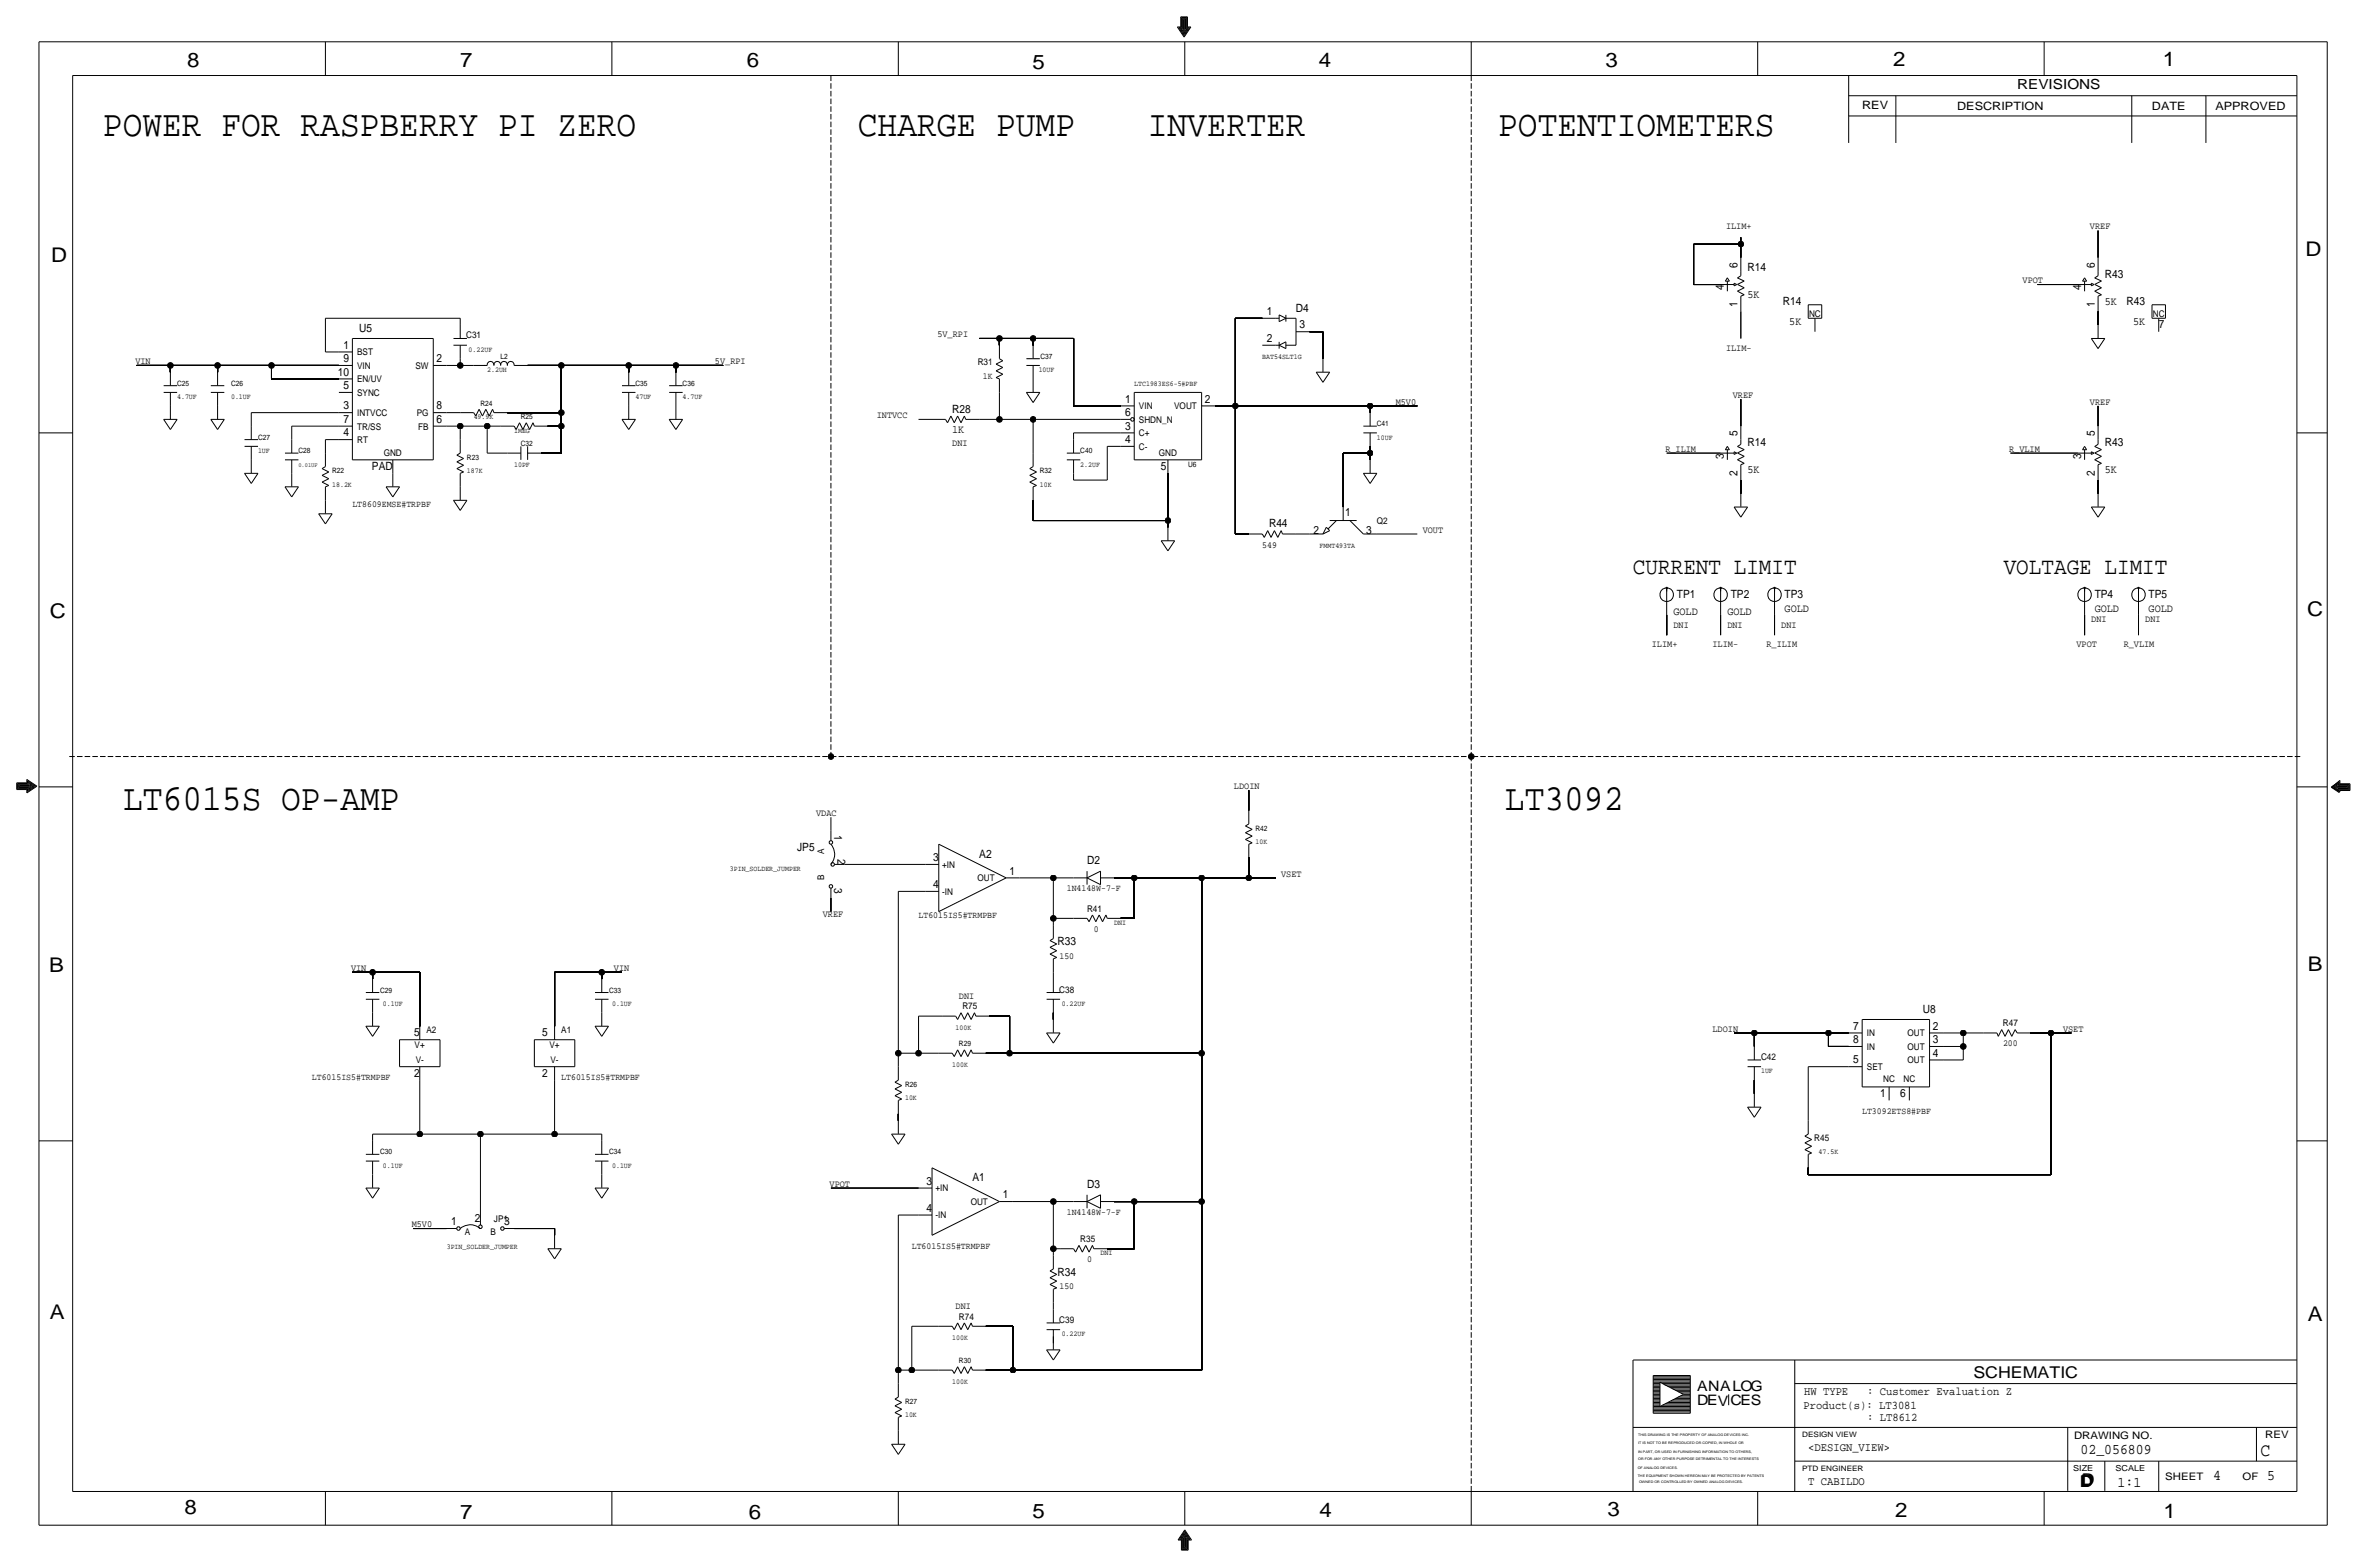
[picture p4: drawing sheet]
<svg xmlns="http://www.w3.org/2000/svg" width="892mm" height="590mm" viewBox="0 0 892 590" stroke-linecap="round" stroke-linejoin="round" font-family="sans-serif">
<defs><g id="words">
<g font-size="13.9">
<text x="38.8" y="51.3">POWER FOR RASPBERRY PI ZERO</text>
<text x="323.3" y="51.3">CHARGE PUMP</text>
<text x="432.5" y="51.3">INVERTER</text>
<text x="564.6" y="51.3">POTENTIOMETERS</text>
<text x="46.4" y="305.3">LT6015S OP-AMP</text>
<text x="567.1" y="305.3">LT3092</text>
</g>
<g font-size="8.9">
<text x="615.4" y="216.4">CURRENT LIMIT</text>
<text x="755.1" y="216.4">VOLTAGE LIMIT</text>
</g>
<g font-size="7.6">
<text x="70.6" y="25.4">8</text>
<text x="173.4" y="25.4">7</text>
<text x="281.4" y="25.1">6</text>
<text x="389.1" y="26.2">5</text>
<text x="497" y="25.4">4</text>
<text x="605" y="25.1">3</text>
<text x="713.4" y="24.9">2</text>
<text x="815" y="24.9">1</text>
<text x="19.3" y="98.8">D</text>
<text x="868.9" y="96.5">D</text>
<text x="18.7" y="232.7">C</text>
<text x="869.4" y="232.2">C</text>
<text x="869.6" y="365.8">B</text>
<text x="18.5" y="366">B</text>
<text x="18.7" y="496.8">A</text>
<text x="869.6" y="497.6">A</text>
<text x="69.5" y="570.5">8</text>
<text x="173.4" y="572.3">7</text>
<text x="282.1" y="572.3">6</text>
<text x="389.1" y="571.8">5</text>
<text x="497.3" y="571.5">4</text>
<text x="605.7" y="571.2">3</text>
<text x="714.2" y="571.5">2</text>
<text x="815.3" y="572">1</text>
</g>
<text font-size="7" x="851.9" y="548.4">C</text>
<g font-size="6.1">
<text x="743.7" y="518.9">SCHEMATIC</text>
<text x="783.8" y="560.3">D</text>
<text x="784.3" y="559.8">D</text>
</g>
<g font-size="5.6">
<text x="784" y="547.9">02_056809</text>
<text x="834.1" y="557.5">4</text>
<text x="854.4" y="557.5">5</text>
<text x="798" y="560.1">1:1</text>
</g>
<g font-size="5.4">
<text x="639.5" y="524.2">ANALOG</text>
<text x="639.5" y="529.3">DEVCES</text>
</g>
<text font-size="5.2" x="760.2" y="33.5">REVISIONS</text>
<g font-size="4.4">
<text x="369" y="323.1">A2</text>
<text x="679.9" y="525.5">HW TYPE</text>
<text x="703.6" y="525.5">: Customer Evaluation Z</text>
<text x="679.7" y="530.9">Product(s): LT3081</text>
<text x="703.6" y="535.2">: LT8612</text>
<text x="681.4" y="546.6">&lt;DESIGN_VIEW&gt;</text>
<text x="681.4" y="559.3">T CABILDO</text>
</g>
<g font-size="4.3">
<text x="701.8" y="41.1">REV</text>
<text x="737.6" y="41.4">DESCRIPTION</text>
<text x="811" y="41.4">DATE</text>
<text x="834.8" y="41.4">APPROVED</text>
<text x="654.8" y="100.8" transform="rotate(-90 654.8 100.8)">6</text>
<text x="789.4" y="100.8" transform="rotate(-90 789.4 100.8)">6</text>
<text x="658.6" y="102.1">R14</text>
<text x="793.2" y="104.6">R43</text>
<text x="649.7" y="109.3" transform="rotate(-90 649.7 109.3)">4</text>
<text x="658.6" y="112.3">5K</text>
<text x="784.3" y="109.3" transform="rotate(-90 784.3 109.3)">4</text>
<text x="477.4" y="118.6">1</text>
<text x="488.4" y="117.3">D4</text>
<text x="654.8" y="115.7" transform="rotate(-90 654.8 115.7)">1</text>
<text x="671.9" y="114.8">R14</text>
<text x="789.4" y="115.7" transform="rotate(-90 789.4 115.7)">1</text>
<text x="793.2" y="114.8">5K</text>
<text x="801.4" y="114.8">R43</text>
<text x="135.3" y="125">U5</text>
<text x="489.7" y="123.7">3</text>
<text x="674.3" y="122.4">5K</text>
<text x="803.8" y="122.4">5K</text>
<text x="813.5" y="123.7">7</text>
<text x="129.4" y="131.3">1</text>
<text x="477.4" y="128.8">2</text>
<text x="129.4" y="136.4">9</text>
<text x="164.5" y="136.4">2</text>
<text x="127.3" y="141.5">10</text>
<text x="129.4" y="146.6">5</text>
<text x="129.4" y="154.2">3</text>
<text x="164.5" y="154.2">8</text>
<text x="358.9" y="155.4">R28</text>
<text x="424" y="151.6">1</text>
<text x="454.1" y="151.6">2</text>
<text x="129.4" y="159.3">7</text>
<text x="164.5" y="159.3">6</text>
<text x="424" y="161.8">3</text>
<text x="424" y="156.7">6</text>
<text x="129.4" y="164.3">4</text>
<text x="358.9" y="163.1">1K</text>
<text x="424" y="166.9">4</text>
<text x="654.8" y="164.3" transform="rotate(-90 654.8 164.3)">5</text>
<text x="789.4" y="164.3" transform="rotate(-90 789.4 164.3)">5</text>
<text x="649.7" y="172.8" transform="rotate(-90 649.7 172.8)">3</text>
<text x="658.6" y="168.1">R14</text>
<text x="784.3" y="172.8" transform="rotate(-90 784.3 172.8)">3</text>
<text x="793.2" y="168.1">R43</text>
<text x="140.2" y="177">PAD</text>
<text x="437.5" y="177">5</text>
<text x="654.8" y="179.2" transform="rotate(-90 654.8 179.2)">2</text>
<text x="658.6" y="178.3">5K</text>
<text x="789.4" y="179.2" transform="rotate(-90 789.4 179.2)">2</text>
<text x="793.2" y="178.3">5K</text>
<text x="506.9" y="194.3">1</text>
<text x="478.2" y="198.6">R44</text>
<text x="495" y="201.2">2</text>
<text x="514.8" y="201.2">3</text>
<text x="631.9" y="225.3">TP1</text>
<text x="652.2" y="225.3">TP2</text>
<text x="672.5" y="225.3">TP3</text>
<text x="789.4" y="225.3">TP4</text>
<text x="809.7" y="225.3">TP5</text>
<text x="630.6" y="231.6">GOLD</text>
<text x="651" y="231.6">GOLD</text>
<text x="672.5" y="230.4">GOLD</text>
<text x="789.4" y="230.4">GOLD</text>
<text x="809.7" y="230.4">GOLD</text>
<text x="314.4" y="314.6" transform="rotate(90 314.4 314.6)">1</text>
<text x="300.4" y="320.5">JP5</text>
<text x="315.7" y="323.5" transform="rotate(90 315.7 323.5)">2</text>
<text x="351.6" y="324.4">3</text>
<text x="380.4" y="329.4">1</text>
<text x="409.7" y="325.6">D2</text>
<text x="314.4" y="334.5" transform="rotate(90 314.4 334.5)">3</text>
<text x="351.6" y="334.5">4</text>
<text x="398.5" y="356.1">R33</text>
<text x="724.6" y="381.5">U8</text>
<text x="698.4" y="387.9">7</text>
<text x="728.4" y="387.9">2</text>
<text x="156.1" y="390.4">5</text>
<text x="204.3" y="390.4">5</text>
<text x="698.4" y="392.9">8</text>
<text x="728.4" y="392.9">3</text>
<text x="698.4" y="400.6">5</text>
<text x="728.4" y="398">4</text>
<text x="156.1" y="405.6">2</text>
<text x="204.3" y="405.6">2</text>
<text x="708.5" y="413.3">1</text>
<text x="716.1" y="413.3">6</text>
<text x="349.1" y="446.3">3</text>
<text x="366.5" y="445">A1</text>
<text x="409.7" y="447.5">D3</text>
<text x="377.9" y="451.4">1</text>
<text x="170" y="461.5">1</text>
<text x="178.9" y="460.2">2</text>
<text x="189.9" y="461.5">3</text>
<text x="349.1" y="456.4">4</text>
<text x="398.5" y="480.6">R34</text>
</g>
<g font-size="3.9">
<text x="781.6" y="542.1">DRAWING NO.</text>
<text x="853.6" y="541.8">REV</text>
<text x="816" y="557.4">SHEET</text>
<text x="845.1" y="557.5">OF</text>
</g>
<g font-size="3.6">
<text x="650.4" y="86.4">ILIM+</text>
<text x="787.6" y="86.4">VREF</text>
<text x="762.2" y="106.7">VPOT</text>
<text x="353.3" y="127">5V_RPI</text>
<text x="51" y="137.2">VIN</text>
<text x="269.4" y="137.2">5V_RPI</text>
<text x="650.4" y="132.1">ILIM-</text>
<text x="653" y="149.9">VREF</text>
<text x="526" y="152.4">M5V0</text>
<text x="787.6" y="152.4">VREF</text>
<text x="330.4" y="157.5">INTVCC</text>
<text x="358.9" y="168.1">DNI</text>
<text x="627.6" y="170.2">R_ILIM</text>
<text x="757.1" y="170.2">R_VLIM</text>
<text x="536.1" y="200.7">VOUT</text>
<text x="630.6" y="236.7">DNI</text>
<text x="651" y="236.7">DNI</text>
<text x="671.3" y="236.7">DNI</text>
<text x="788.1" y="234.2">DNI</text>
<text x="808.4" y="234.2">DNI</text>
<text x="622.5" y="243.8">ILIM+</text>
<text x="645.4" y="243.8">ILIM-</text>
<text x="665.7" y="243.8">R_ILIM</text>
<text x="782.5" y="243.8">VPOT</text>
<text x="800.3" y="243.8">R_VLIM</text>
<text x="465" y="297.2">LDOIN</text>
<text x="307.5" y="307.3">VDAC</text>
<text x="482.8" y="330.2">VSET</text>
<text x="310.1" y="345.4">VREF</text>
<text x="132.3" y="365.8">VIN</text>
<text x="231.3" y="365.8">VIN</text>
<text x="361.4" y="376.4">DNI</text>
<text x="645.4" y="388.6">LDOIN</text>
<text x="777.4" y="388.6">VSET</text>
<text x="312.6" y="447">VPOT</text>
<text x="155.1" y="462.3">M5V0</text>
<text x="360.1" y="493.3">DNI</text>
</g>
<g font-size="3.5">
<text x="681.7" y="119.4">NC</text>
<text x="811.3" y="119.4">NC</text>
<text x="175.7" y="127.5">C31</text>
<text x="134.6" y="133.9">BST</text>
<text x="368.4" y="137.7">R31</text>
<text x="134.6" y="138.9">VIN</text>
<text x="156.5" y="138.9">SW</text>
<text x="370.4" y="142.7">1K</text>
<text x="134.6" y="144">EN/UV</text>
<text x="134.6" y="149.1">SYNC</text>
<text x="429.2" y="154.2">VIN</text>
<text x="442.5" y="154.2">VOUT</text>
<text x="134.6" y="161.8">TR/SS</text>
<text x="134.6" y="156.7">INTVCC</text>
<text x="157" y="156.7">PG</text>
<text x="157.6" y="161.8">FB</text>
<text x="429.2" y="159.3">SHDN_N</text>
<text x="134.6" y="166.9">RT</text>
<text x="429.2" y="164.3">C+</text>
<text x="144.6" y="172">GND</text>
<text x="429.2" y="169.4">C-</text>
<text x="436.7" y="172">GND</text>
<text x="132.8" y="191">LT8609EMSE#TRPBF</text>
<text x="518.9" y="197.4">Q2</text>
<text x="475.7" y="206.2">549</text>
<text x="310.6" y="321.8" transform="rotate(-90 310.6 321.8)">A</text>
<text x="355" y="326.9">+IN</text>
<text x="310.6" y="331.5" transform="rotate(-90 310.6 331.5)">B</text>
<text x="368.3" y="332">OUT</text>
<text x="402" y="335.8">1N4148W-7-F</text>
<text x="355" y="337.1">-IN</text>
<text x="346.2" y="345.9">LT6015IS5#TRMPBF</text>
<text x="409.7" y="343.4">R41</text>
<text x="412.2" y="351">0</text>
<text x="399.3" y="361.2">150</text>
<text x="399.2" y="373.9">C38</text>
<text x="362.7" y="380.2">R75</text>
<text x="160.7" y="389.1">A2</text>
<text x="211.5" y="389.1">A1</text>
<text x="754.8" y="386.6">R47</text>
<text x="156.3" y="394.7">V+</text>
<text x="207.1" y="394.7">V+</text>
<text x="703.5" y="395.5">IN</text>
<text x="703.5" y="390.4">IN</text>
<text x="718.9" y="390.4">OUT</text>
<text x="718.9" y="395.5">OUT</text>
<text x="754.9" y="394.2">200</text>
<text x="156.6" y="400.6">V-</text>
<text x="207.4" y="400.6">V-</text>
<text x="663.7" y="399.3">C42</text>
<text x="718.9" y="400.6">OUT</text>
<text x="117.6" y="406.9">LT6015IS5#TRMPBF</text>
<text x="211.5" y="406.9">LT6015IS5#TRMPBF</text>
<text x="703.5" y="403.1">SET</text>
<text x="709.7" y="407.6">NC</text>
<text x="717.3" y="407.6">NC</text>
<text x="701.8" y="419.6">LT3092ETS8#PBF</text>
<text x="683.7" y="429.8">R45</text>
<text x="352.5" y="448.8">+IN</text>
<text x="365.8" y="453.9">OUT</text>
<text x="186.1" y="460.2">JP1</text>
<text x="352.5" y="459">-IN</text>
<text x="402" y="457.7">1N4148W-7-F</text>
<text x="175.2" y="465.3">A</text>
<text x="184.8" y="465.3">B</text>
<text x="407.1" y="467.9">R35</text>
<text x="343.6" y="470.4">LT6015IS5#TRMPBF</text>
<text x="409.7" y="475.5">0</text>
<text x="399.3" y="485.6">150</text>
<text x="361.4" y="497.1">R74</text>
<text x="399.2" y="498.3">C39</text>
</g>
<g font-size="3.1">
<text x="781.3" y="554">SIZE</text>
<text x="797.3" y="554">SCALE</text>
</g>
<g font-size="2.9">
<text x="419.8" y="348.5">DNI</text>
<text x="414.7" y="472.9">DNI</text>
</g>
<g font-size="2.8">
<text x="176.6" y="132.6">0.22UF</text>
<text x="188.7" y="135.1">L2</text>
<text x="392.1" y="135.1">C37</text>
<text x="475.7" y="135.1">BAT54SLT1G</text>
<text x="183.6" y="140.2">2.2UH</text>
<text x="391.4" y="140.2">10UF</text>
<text x="66.8" y="145.3">C25</text>
<text x="87.1" y="145.3">C26</text>
<text x="239.5" y="145.3">C35</text>
<text x="257.3" y="145.3">C36</text>
<text x="427.4" y="145.3">LTC1983ES6-5#PBF</text>
<text x="66.8" y="150.4">4.7UF</text>
<text x="87.1" y="150.4">0.1UF</text>
<text x="181.1" y="152.9">R24</text>
<text x="239.5" y="150.4">47UF</text>
<text x="257.3" y="150.4">4.7UF</text>
<text x="178.5" y="158">49.9K</text>
<text x="196.3" y="158">R25</text>
<text x="518.9" y="160.5">C41</text>
<text x="97.2" y="165.6">C27</text>
<text x="193.8" y="163.1">1MEG</text>
<text x="518.9" y="165.6">10UF</text>
<text x="97.2" y="170.7">1UF</text>
<text x="112.5" y="170.7">C28</text>
<text x="176" y="173.2">R23</text>
<text x="196.3" y="168.1">C32</text>
<text x="407.1" y="170.7">C40</text>
<text x="125.2" y="178.3">R22</text>
<text x="176" y="178.3">187K</text>
<text x="193.8" y="175.8">10PF</text>
<text x="391.9" y="178.3">R32</text>
<text x="407.1" y="175.8">2.2UF</text>
<text x="447.8" y="175.8">U6</text>
<text x="125.2" y="183.4">18.2K</text>
<text x="391.9" y="183.4">10K</text>
<text x="497.3" y="206.2">FMMT493TA</text>
<text x="473.2" y="312.9">R42</text>
<text x="473.2" y="318">10K</text>
<text x="275" y="328.2">3PIN_SOLDER_JUMPER</text>
<text x="143.2" y="373.9">C29</text>
<text x="229.6" y="373.9">C33</text>
<text x="144.3" y="379">0.1UF</text>
<text x="230.7" y="379">0.1UF</text>
<text x="400.1" y="379">0.22UF</text>
<text x="360.1" y="387.9">100K</text>
<text x="361.4" y="394.2">R29</text>
<text x="358.9" y="401.8">100K</text>
<text x="663.7" y="404.4">1UF</text>
<text x="341.1" y="409.4">R26</text>
<text x="341.1" y="414.5">10K</text>
<text x="143.2" y="434.8">C30</text>
<text x="229.6" y="434.8">C34</text>
<text x="685.3" y="434.8">47.5K</text>
<text x="144.3" y="439.9">0.1UF</text>
<text x="230.7" y="439.9">0.1UF</text>
<text x="168.4" y="470.4">3PIN_SOLDER_JUMPER</text>
<text x="400.1" y="503.4">0.22UF</text>
<text x="358.9" y="504.7">100K</text>
<text x="361.4" y="513.6">R30</text>
<text x="358.9" y="521.2">100K</text>
<text x="341.1" y="533.9">10K</text>
<text x="341.1" y="528.8">R27</text>
<text x="679.1" y="541.3">DESIGN VIEW</text>
<text x="679.1" y="554">PTD ENGINEER</text>
</g>
<text font-size="2.3" x="112.5" y="175.8">0.01UF</text>
<g font-size="1.3">
<text x="617.3" y="541.1">THIS DRAWING IS THE PROPERTY OF ANALOG DEVICES INC.</text>
<text x="617.3" y="543.9">IT IS NOT TO BE REPRODUCED OR COPIED, IN WHOLE OR</text>
<text x="617.3" y="547.2">IN PART, OR USED IN FURNISHING INFORMATION TO OTHERS,</text>
<text x="617.3" y="550">OR FOR ANY OTHER PURPOSE DETRIMENTAL TO THE INTERESTS</text>
<text x="617.2" y="556.3">THE EQUIPMENT SHOWN HEREON MAY BE PROTECTED BY PATENTS</text>
<text x="617.2" y="553.2">OF ANALOG DEVICES.</text>
<text x="617.7" y="558.8">OWNED OR CONTROLLED BY OWNED ANALOG DEVICES.</text>
</g>
</g></defs>
<!-- layer: Nets -->
<g fill="none" stroke="#000" stroke-width=".38">
<path d="M638.3 91.9v15.3zM638.3 91.9h17.7zM656 91.9v5.1zM656 89.4v2.5zM790.7 86.9v10.1zM122.6 119.9h50.8zM122.6 119.9v12.7zM173.4 119.9v2.5zM465.5 119.9h10.2zM465.5 119.9v33zM638.3 107.2h10.1zM656 117.3v10.2z"/>
<path d="M767.8 107.2h15.2zM790.7 117.3v5.1zM51.5 137.7h12.7zM64.2 137.7v2.5zM64.2 137.7h17.8zM82 137.7v2.5zM82 137.7h20.3zM102.3 137.7v5zM102.3 137.7h25.4zM122.6 132.6h5.1zM168.4 137.7h5zM173.4 137.7h5.1z"/>
<path d="M173.4 135.1v2.6zM198.8 137.7h12.7zM211.5 137.7h25.4zM211.5 137.7v17.7zM236.9 137.7v2.5zM236.9 137.7h17.8zM254.7 137.7v2.5zM254.7 137.7h17.8zM369 127.5h7.6zM376.6 127.5v2.5zM376.6 127.5h12.7zM389.3 127.5v2.5z"/>
<path d="M389.3 127.5h15.3zM404.6 127.5v25.4zM493.5 125h5.1zM498.6 125v10.1zM94.7 155.4v5.1zM94.7 155.4h33zM102.3 142.7h25.4zM168.4 155.4h5zM191.2 155.4h20.3zM211.5 155.4v5.1zM346.2 158h5zM369 158h7.6z"/>
<path d="M376.6 147.8v10.2zM376.6 158h12.7zM389.3 158v12.7zM389.3 158h33.1zM404.6 152.9h17.8zM457.9 152.9h7.6zM465.5 152.9v48.3zM465.5 152.9h50.8zM516.3 152.9v2.5zM516.3 152.9h17.8zM656 150.4v10.1zM790.7 152.9v7.6z"/>
<path d="M109.9 160.5v5.1zM109.9 160.5h17.8zM122.6 165.6h5.1zM122.6 165.6v5.1zM168.4 160.5h5zM173.4 160.5v5.1zM173.4 160.5h10.2zM183.6 170.7h7.6zM183.6 160.5v10.2zM183.6 160.5h5.1zM203.9 170.7h7.6zM206.5 160.5h5z"/>
<path d="M211.5 160.5v10.2zM404.6 178.3v2.5zM404.6 163.1v2.5zM404.6 163.1h17.8zM417.3 168.1h5.1zM417.3 168.1v12.7zM440.1 178.3v17.8zM506.2 170.7v20.3zM506.2 170.7h10.1zM516.3 170.7v2.5zM516.3 168.1v2.6zM628.1 170.7h20.3z"/>
<path d="M757.6 170.7h25.4zM389.3 188.5v7.6zM389.3 196.1h50.8zM404.6 180.8h12.7zM440.1 196.1v2.5zM656 180.8v5.1zM790.7 180.8v5.1zM465.5 201.2h5.1zM488.4 201.2h5.1zM518.9 201.2h15.2zM628.1 231.6v7.7zM648.4 231.6v7.7z"/>
<path d="M668.7 231.6v7.7zM785.6 231.6v7.7zM805.9 231.6v7.7zM470.6 297.7v7.6zM313.1 307.8v5.1zM313.1 338.3v5.1zM318.2 325.6h30.5zM338.5 335.8v60.9zM338.5 335.8h10.2zM384.3 330.7h12.7zM397 330.7v15.2zM397 330.7h7.6z"/>
<path d="M419.8 330.7h7.6zM427.4 330.7v15.2zM427.4 330.7h25.4zM452.8 330.7v66zM452.8 330.7h17.8zM470.6 323.1v7.6zM470.6 330.7h10.2zM397 345.9h7.6zM397 345.9v2.6zM422.4 345.9h5zM132.8 366.3h7.6zM140.4 366.3v2.5z"/>
<path d="M140.4 366.3h17.8zM158.2 366.3v20.3zM209 366.3v20.3zM209 366.3h17.8zM226.8 366.3v2.5zM226.8 366.3h7.6zM397 366.3v2.5zM338.5 396.7v5.1zM338.5 396.7h7.7zM346.2 382.8h8.8zM346.2 396.7h7.6zM346.2 382.8v13.9z"/>
<path d="M371.6 396.7h8.8zM372.8 382.8h7.6zM380.4 382.8v13.9zM380.4 396.7h72.4zM397 381.5v2.5zM452.8 396.7v55.9zM653.5 389.1h7.6zM661.1 389.1v5.1zM661.1 389.1h28zM689.1 389.1h7.6zM689.1 389.1v5.1zM689.1 394.2h7.6z"/>
<path d="M732.2 399.3h7.7zM732.2 394.2h7.7zM732.2 389.1h7.7zM739.9 394.2v5.1zM739.9 389.1h7.6zM739.9 389.1v5.1zM765.3 389.1h7.6zM772.9 389.1h7.6zM772.9 389.1v53.4zM158.2 406.9v20.3zM209 406.9v20.3zM338.5 419.6v2.5z"/>
<path d="M661.1 406.9v5.1zM681.4 401.8v20.3zM681.4 401.8h15.3zM140.4 427.2v2.6zM140.4 427.2h17.8zM158.2 427.2h22.9zM181.1 427.2v30.5zM181.1 427.2h27.9zM209 427.2h17.8zM226.8 427.2v2.6zM681.4 439.9v2.6zM313.1 447.5h33.1z"/>
<path d="M338.5 457.7v58.4zM338.5 457.7h7.7zM381.7 452.6h15.3zM397 452.6v17.8zM397 452.6h7.6zM419.8 452.6h7.6zM427.4 452.6v17.8zM427.4 452.6h25.4zM452.8 452.6v63.5zM681.4 442.5h91.5zM155.7 462.8h12.7zM193.8 462.8h15.2z"/>
<path d="M209 462.8v2.5zM397 470.4h2.5zM397 470.4v2.5zM417.3 470.4h10.1zM343.6 499.6h10.2zM343.6 499.6v16.5zM371.6 499.6h10.1zM381.7 499.6v16.5zM397 490.7v2.6zM338.5 516.1v5.1zM338.5 516.1h5.1zM343.6 516.1h10.2z"/>
<path d="M371.6 516.1h10.1zM381.7 516.1h71.1z"/>
</g>
<path d="M313.1 28.4v256.6M554.4 28.4v256.6M26.1 285h287M313.1 285h241.3M866.9 285h-312.5M554.4 561.8v-276.8" fill="none" stroke="#000" stroke-width=".38" stroke-dasharray="2.1 .8" stroke-linecap="butt"/>
<g fill="#000" stroke="#000" stroke-width=".38">
<circle cx="656" cy="91.9" r="1.07"/>
<circle cx="64.2" cy="137.7" r="1.07"/>
<circle cx="82" cy="137.7" r="1.07"/>
<circle cx="102.3" cy="137.7" r="1.07"/>
<circle cx="173.4" cy="137.7" r="1.07"/>
<circle cx="211.5" cy="137.7" r="1.07"/>
<circle cx="236.9" cy="137.7" r="1.07"/>
<circle cx="254.7" cy="137.7" r="1.07"/>
<circle cx="376.6" cy="127.5" r="1.07"/>
<circle cx="389.3" cy="127.5" r="1.07"/>
<circle cx="211.5" cy="155.4" r="1.07"/>
<circle cx="376.6" cy="158" r="1.07"/>
<circle cx="389.3" cy="158" r="1.07"/>
<circle cx="465.5" cy="152.9" r="1.07"/>
<circle cx="516.3" cy="152.9" r="1.07"/>
<circle cx="173.4" cy="160.5" r="1.07"/>
<circle cx="183.6" cy="160.5" r="1.07"/>
<circle cx="211.5" cy="160.5" r="1.07"/>
<circle cx="516.3" cy="170.7" r="1.07"/>
<circle cx="440.1" cy="196.1" r="1.07"/>
<circle cx="313.1" cy="285" r="1.07"/>
<circle cx="554.4" cy="285" r="1.07"/>
<circle cx="397" cy="330.7" r="1.07"/>
<circle cx="427.4" cy="330.7" r="1.07"/>
<circle cx="452.8" cy="330.7" r="1.07"/>
<circle cx="470.6" cy="330.7" r="1.07"/>
<circle cx="397" cy="345.9" r="1.07"/>
<circle cx="140.4" cy="366.3" r="1.07"/>
<circle cx="226.8" cy="366.3" r="1.07"/>
<circle cx="338.5" cy="396.7" r="1.07"/>
<circle cx="346.2" cy="396.7" r="1.07"/>
<circle cx="380.4" cy="396.7" r="1.07"/>
<circle cx="452.8" cy="396.7" r="1.07"/>
<circle cx="661.1" cy="389.1" r="1.07"/>
<circle cx="689.1" cy="389.1" r="1.07"/>
<circle cx="739.9" cy="394.2" r="1.07"/>
<circle cx="739.9" cy="389.1" r="1.07"/>
<circle cx="772.9" cy="389.1" r="1.07"/>
<circle cx="158.2" cy="427.2" r="1.07"/>
<circle cx="181.1" cy="427.2" r="1.07"/>
<circle cx="209" cy="427.2" r="1.07"/>
<circle cx="397" cy="452.6" r="1.07"/>
<circle cx="427.4" cy="452.6" r="1.07"/>
<circle cx="452.8" cy="452.6" r="1.07"/>
<circle cx="397" cy="470.4" r="1.07"/>
<circle cx="338.5" cy="516.1" r="1.07"/>
<circle cx="343.6" cy="516.1" r="1.07"/>
<circle cx="381.7" cy="516.1" r="1.07"/>
</g>
<!-- layer: Components -->
<g fill="none" stroke="#000" stroke-width=".38">
<path d="M656 97v5.1zM790.7 97v5.1zM475.7 119.9h5.1zM480.8 119.9h1.2zM482 118.6v2.6zM482 118.6l2.6 1.3zM484.6 118.6v2.6zM484.6 119.9h3.8zM488.4 119.9v10.1zM648.4 107.2h5.1zM650.2 105.9h1.5zM651 105.9v3.8z"/>
<path d="M651 104.6l.7 1.3zM651 104.6l-.8 1.3zM653.5 107.7l1-.5zM653.5 106.7l1 .5zM653.5 106.7v1zM654.8 104.7l1.2-.8zM654.8 104.7l2.5 1.2zM654.8 107.1l2.5-1.2zM654.8 107.1l2.5 1.3zM654.8 109.7l2.5 1.3zM654.8 109.7l2.5-1.3zM656 111.6v5.7z"/>
<path d="M656 102.1v1.8zM656 111.6l1.3-.6zM681.4 119.9h5.1zM681.4 114.8v5.1zM681.4 114.8h5.1zM684 119.9v5.1zM686.5 114.8v5.1zM783 107.2h5.1zM784.8 105.9h1.5zM785.6 105.9v3.8zM785.6 104.6l.7 1.3zM785.6 104.6l-.8 1.3z"/>
<path d="M788.1 107.7l1-.5zM788.1 106.7l1 .5zM788.1 106.7v1zM789.4 104.7l1.3-.8zM789.4 104.7l2.5 1.2zM789.4 107.1l2.5-1.2zM789.4 107.1l2.5 1.3zM789.4 109.7l2.5 1.3zM789.4 109.7l2.5-1.3zM790.7 111.6v5.7zM790.7 102.1v1.8zM790.7 111.6l1.2-.6z"/>
<path d="M811 119.9h5.1zM811 114.8v5.1zM811 114.8h5.1zM813.5 119.9v5.1zM816.1 114.8v5.1zM127.7 137.7h5.1zM127.7 132.6h5.1zM132.8 127.5h30.5zM132.8 127.5v45.7zM163.3 137.7h5.1zM163.3 127.5v45.7zM170.9 130h5.1z"/>
<path d="M170.9 127.5h5.1zM173.4 130v5.1zM173.4 122.4v5.1zM178.5 137.7h5.1zM182.6 137.7h.2zM183.6 137.7a1.27 1.27 0 0 1 1.2-1.5 1.27 1.27 0 0 1 1.3 1.5M186.1 137.7a1.27 1.27 0 0 1 1.3-1.5 1.27 1.27 0 0 1 1.2 1.5M188.7 137.7a1.27 1.27 0 0 1 1.2-1.5 1.27 1.27 0 0 1 1.3 1.5M191.2 137.7a1.27 1.27 0 0 1 1.3-1.5 1.27 1.27 0 0 1 1.2 1.5M193.8 137.7h5zM375.4 137.2l2.5-1.3zM375.4 137.2l2.5 1.2z"/>
<path d="M375.4 139.7l2.5-1.3zM375.4 139.7l2.5 1.3zM376.6 130v5.1zM376.6 135.1l1.3 .8zM386.8 137.7h5.1zM386.8 135.1h5.1zM389.3 137.7v5zM389.3 130v5.1zM475.7 130h5.1zM480.8 130h1.2zM482 121.2l2.6-1.3zM482 130l2.6-1.2z"/>
<path d="M482 130l2.6 1.3zM482 128.8v2.5zM484.6 130h3.8zM484.6 128.8v2.5zM488.4 125h5.1zM498.6 135.1v5zM788.1 127.5l2.6 3.8zM788.1 127.5h5.1zM790.7 122.4v5zM793.2 127.5l-2.5 3.8zM61.7 158l2.5 3.8zM61.7 158h5.1z"/>
<path d="M61.7 145.3h5.1zM61.7 147.8h5.1zM64.2 152.9v5zM64.2 147.8v5.1zM64.2 140.2v5.1zM66.8 158l-2.6 3.8zM79.5 158l2.5 3.8zM79.5 158h5zM79.5 145.3h5zM79.5 147.8h5zM82 152.9v5zM82 147.8v5.1z"/>
<path d="M82 140.2v5.1zM84.5 158l-2.5 3.8zM127.7 142.7h5.1zM127.7 147.8h5.1zM127.7 155.4h5.1zM163.3 155.4h5.1zM173.4 155.4h5.1zM178.5 155.4l.8 1.3zM180.5 154.2l-1.2 2.5zM180.5 154.2l1.3 2.5zM183.1 154.2l-1.3 2.5zM183.1 154.2l1.3 2.5z"/>
<path d="M185.6 154.2l-1.2 2.5zM185.6 154.2l.5 1.2zM186.1 155.4h5.1zM195.8 159.3l-1.3 2.5zM195.8 159.3l1.3 2.5zM198.3 159.3l-1.2 2.5zM198.3 159.3l1.3 2.5zM200.9 159.3l-1.3 2.5zM200.9 159.3l.5 1.2zM234.4 158l2.5 3.8zM234.4 158h5.1zM234.4 145.3h5.1z"/>
<path d="M234.4 147.8h5.1zM236.9 152.9v5zM236.9 147.8v5.1zM236.9 140.2v5.1zM239.5 158l-2.6 3.8zM252.2 158l2.5 3.8zM252.2 158h5.1zM252.2 145.3h5.1zM252.2 147.8h5.1zM254.7 152.9v5zM254.7 147.8v5.1zM254.7 140.2v5.1z"/>
<path d="M257.3 158l-2.6 3.8zM351.2 158h5.1zM356.3 158l.8 1.3zM358.3 156.7l-1.2 2.6zM358.3 156.7l1.3 2.6zM360.9 156.7l-1.3 2.6zM360.9 156.7l1.3 2.6zM363.4 156.7l-1.2 2.6zM363.4 156.7l.5 1.3zM363.9 158h5.1zM375.4 142.2l2.5-1.2zM375.4 142.2l1.2 .5z"/>
<path d="M376.6 142.7v5.1zM386.8 147.8l2.5 3.8zM386.8 147.8h5.1zM389.3 142.7v5zM391.9 147.8l-2.6 3.8zM422.4 152.9h5zM422.4 158h3.7zM427.4 147.8h25.4zM427.4 147.8v25.4zM452.8 152.9h5.1zM452.8 147.8v25.4zM496 140.2l2.6 3.8z"/>
<path d="M496 140.2h5.1zM501.1 140.2l-2.5 3.8zM516.3 155.4v5.1zM92.2 178.3l2.5 3.8zM92.2 178.3h5zM92.2 165.6h5zM92.2 168.1h5zM94.7 173.2v5zM94.7 168.1v5.1zM94.7 160.5v5.1zM97.2 178.3l-2.5 3.8zM107.4 170.7h5.1z"/>
<path d="M107.4 173.2h5.1zM109.9 178.3v5zM109.9 173.2v5.1zM109.9 165.6v5.1zM121.4 176.5l1.2-.7zM121.4 176.5l2.5 1.3zM121.4 179.1l2.5-1.3zM121.4 179.1l2.5 1.2zM122.6 170.7v5.1zM127.7 160.5h5.1zM127.7 165.6h5.1zM132.8 173.2h30.5z"/>
<path d="M148 178.3v5zM148 173.2v5.1zM163.3 160.5h5.1zM172.2 171.4l1.2-.7zM172.2 171.4l2.5 1.3zM172.2 174l2.5-1.3zM172.2 174l2.5 1.3zM172.2 176.5l2.5-1.2zM172.2 176.5l2.5 1.3zM173.4 178.3v5.1zM173.4 165.6v5.1zM173.4 178.3l1.3-.5z"/>
<path d="M188.7 160.5h5.1zM191.2 170.7h5.1zM193.8 160.5l.7 1.3zM196.3 168.1v5.1zM198.8 170.7h5.1zM198.8 168.1v5.1zM201.4 160.5h5.1zM388.1 176.5l1.2-.7zM388.1 176.5l2.5 1.3zM388.1 179.1l2.5-1.3zM388.1 179.1l2.5 1.2zM389.3 170.7v5.1z"/>
<path d="M402 170.7h5.1zM402 173.2h5.1zM404.6 173.2v5.1zM404.6 165.6v5.1zM422.4 163.1h5zM422.4 168.1h5zM427.4 173.2h25.4zM440.1 173.2v5.1zM513.8 178.3l2.5 3.8zM513.8 178.3h5.1zM513.8 160.5h5.1zM513.8 163.1h5.1z"/>
<path d="M516.3 173.2v5zM516.3 163.1v5zM518.9 178.3l-2.6 3.8zM648.4 170.7h5.1zM650.2 169.4h1.5zM651 169.4v3.8zM651 168.1l.7 1.3zM651 168.1l-.8 1.3zM653.5 171.2l1-.5zM653.5 170.2l1 .5zM653.5 170.2v1zM654.8 168.2l1.2-.8z"/>
<path d="M654.8 168.2l2.5 1.2zM654.8 170.6l2.5-1.2zM654.8 170.6l2.5 1.3zM654.8 173.2l2.5 1.3zM654.8 173.2l2.5-1.3zM656 175.1v5.7zM656 160.5v5.1zM656 165.6v1.8zM656 175.1l1.3-.6zM783 170.7h5.1zM784.8 169.4h1.5zM785.6 169.4v3.8z"/>
<path d="M785.6 168.1l.7 1.3zM785.6 168.1l-.8 1.3zM788.1 171.2l1-.5zM788.1 170.2l1 .5zM788.1 170.2v1zM789.4 168.2l1.3-.8zM789.4 168.2l2.5 1.2zM789.4 170.6l2.5-1.2zM789.4 170.6l2.5 1.3zM789.4 173.2l2.5 1.3zM789.4 173.2l2.5-1.3zM790.7 175.1v5.7z"/>
<path d="M790.7 160.5v5.1zM790.7 165.6v1.8zM790.7 175.1l1.2-.6zM107.4 183.4l2.5 3.8zM107.4 183.4h5.1zM112.5 183.4l-2.6 3.8zM120.1 193.5l2.5 3.9zM120.1 193.5h5.1zM121.4 181.6l2.5-1.3zM121.4 181.6l2.5 1.3zM122.6 188.5v4.9zM122.6 183.4v5.1z"/>
<path d="M122.6 183.4l1.3-.5zM125.2 193.5l-2.6 3.9zM145.5 183.4l2.5 3.8zM145.5 183.4h5.1zM150.6 183.4l-2.6 3.8zM170.9 188.5l2.5 3.8zM170.9 188.5h5.1zM173.4 183.4v5zM176 188.5l-2.6 3.8zM388.1 181.6l2.5-1.3zM388.1 181.6l2.5 1.3zM389.3 183.4v5.1z"/>
<path d="M389.3 183.4l1.3-.5zM440.1 198.6v5zM477.7 199.9l-1.2 2.5zM477.7 199.9l1.3 2.5zM480.3 199.9l-1.3 2.5zM480.3 199.9l1.2 2.5zM482.8 199.9l-1.3 2.5zM482.8 199.9l.5 1.3zM499.8 198.6l-1.2 2.6zM499.8 198.6l1.3 1.3zM500.4 199.3l3.2-3.2zM501.1 196.1h10.2z"/>
<path d="M506.2 191v5.1zM508.7 196.1l5.1 5.1zM653.5 191l2.5 3.8zM653.5 191h5.1zM656 185.9v5zM658.6 191l-2.6 3.8zM788.1 191l2.6 3.8zM788.1 191h5.1zM790.7 185.9v5zM793.2 191l-2.5 3.8zM437.6 203.7l2.5 3.8zM437.6 203.7h5.1z"/>
<path d="M442.7 203.7l-2.6 3.8zM470.6 201.2h5.1zM475.7 201.2l.8 1.2zM483.3 201.2h5.1zM493.5 201.2h5.1zM498.6 201.2l2.5-1.3zM513.8 201.2h5.1zM628.1 221.5v10.1zM628.1 221.5v1.3zM648.4 221.5v10.1zM648.4 221.5v1.3zM668.7 221.5v10.1z"/>
<path d="M668.7 221.5v1.3zM785.6 221.5v10.1zM785.6 221.5v1.3zM805.9 221.5v10.1zM805.9 221.5v1.3zM313.1 312.9v3.8zM313.1 318.1a5.7 5.7 0 0 1 0 7.5M353.8 318l25.4 12.7zM353.8 318v25.4zM469.3 311.1l1.3-.7zM469.3 311.1l2.6 1.3zM469.3 313.7l2.6-1.3z"/>
<path d="M469.3 313.7l2.6 1.3zM469.3 316.2l2.6-1.2zM469.3 316.2l2.6 1.3zM470.6 318v5.1zM470.6 305.3v5.1zM470.6 318l1.3-.5zM313.1 334.6v3.7zM314.5 325.6h3.7zM348.7 335.8h5.1zM348.7 325.6h5.1zM379.2 330.7h5.1zM404.6 330.7h5.1z"/>
<path d="M409.7 328.2v5zM409.7 330.7l5-2.5zM409.7 330.7l5 2.5zM414.7 330.7h5.1zM414.7 328.2v5zM353.8 343.4l25.4-12.7zM395.7 354.3l1.3-.7zM395.7 354.3l2.5 1.3zM395.7 356.9l2.5-1.3zM395.7 356.9l2.5 1.2zM395.7 359.4l2.5-1.3zM395.7 359.4l2.5 1.3z"/>
<path d="M397 348.5v5.1zM404.6 345.9h5.1zM409.7 345.9l.7 1.3zM411.7 344.7l-1.3 2.5zM411.7 344.7l1.3 2.5zM414.2 344.7l-1.2 2.5zM414.2 344.7l1.3 2.5zM416.8 344.7l-1.3 2.5zM416.8 344.7l.5 1.2zM417.3 345.9h5.1zM137.9 376.4h5.1zM137.9 373.9h5.1z"/>
<path d="M140.4 376.4v5.1zM140.4 368.8v5.1zM224.2 376.4h5.1zM224.2 373.9h5.1zM226.8 376.4v5.1zM226.8 368.8v5.1zM394.4 376.4h5.1zM394.4 373.9h5.1zM397 376.4v5.1zM397 368.8v5.1zM397 361.2v5.1zM397 361.2l1.2-.5z"/>
<path d="M137.9 386.6l2.5 3.8zM137.9 386.6h5.1zM140.4 381.5v5zM143 386.6l-2.6 3.8zM150.6 391.7h15.2zM150.6 391.7v10.1zM158.2 386.6v5.1zM165.8 391.7v10.1zM201.4 391.7h15.2zM201.4 391.7v10.1zM209 386.6v5.1zM216.6 391.7v10.1z"/>
<path d="M224.2 386.6l2.6 3.8zM224.2 386.6h5.1zM226.8 381.5v5zM229.3 386.6l-2.5 3.8zM353.8 396.7h5.1zM355 382.8h5.1zM358.9 396.7l.7 1.3zM360.1 382.8l.8 1.2zM360.9 395.5l-1.3 2.5zM360.9 395.5l1.3 2.5zM362.2 381.5l-1.3 2.5zM362.2 381.5l1.2 2.5z"/>
<path d="M363.4 395.5l-1.2 2.5zM363.4 395.5l1.3 2.5zM364.7 381.5l-1.3 2.5zM364.7 381.5l1.3 2.5zM366 395.5l-1.3 2.5zM366 395.5l.5 1.2zM366.5 396.7h5.1zM367.2 381.5l-1.2 2.5zM367.2 381.5l.5 1.3zM367.7 382.8h5.1zM394.4 389.1l2.6 3.8zM394.4 389.1h5.1z"/>
<path d="M397 384v5zM399.5 389.1l-2.5 3.8zM658.6 399.3h5.1zM661.1 394.2v5.1zM696.7 394.2h5.1zM696.7 389.1h5.1zM701.8 384v25.4zM701.8 384h25.4zM727.2 399.3h5zM727.2 389.1h5zM727.2 394.2h5zM727.2 384v25.4z"/>
<path d="M747.5 389.1h5.1zM752.6 389.1l.5 1.3zM754.3 387.9l1.3 2.5zM754.3 387.9l-1.2 2.5zM756.9 387.9l1.2 2.5zM756.9 387.9l-1.3 2.5zM759.4 387.9l.8 1.2zM759.4 387.9l-1.3 2.5zM760.2 389.1h5.1zM150.6 401.8h15.2zM158.2 401.8v5.1zM201.4 401.8h15.2z"/>
<path d="M209 401.8v5.1zM337.3 407.7l1.2-.8zM337.3 407.7l2.5 1.2zM337.3 410.2l2.5-1.3zM337.3 410.2l2.5 1.3zM337.3 412.8l2.5-1.3zM337.3 412.8l2.5 1.2zM338.5 414.5v5.1zM338.5 401.8v5.1zM338.5 414.5l1.3-.5zM658.6 417.1l2.5 3.8zM658.6 417.1h5.1z"/>
<path d="M658.6 401.8h5.1zM661.1 412v5zM661.1 401.8v5.1zM663.7 417.1l-2.6 3.8zM696.7 401.8h5.1zM701.8 409.4h25.4zM711.9 409.4v5.1zM719.5 409.4v5.1zM137.9 437.4h5.1zM137.9 434.8h5.1zM140.4 437.4v5.1zM140.4 429.8v5z"/>
<path d="M224.2 437.4h5.1zM224.2 434.8h5.1zM226.8 437.4v5.1zM226.8 429.8v5zM336 427.2l2.5 3.8zM336 427.2h5.1zM338.5 422.1v5zM341.1 427.2l-2.6 3.8zM351.2 439.9l25.4 12.7zM351.2 439.9v25.4zM680.2 428l1.2-.8zM680.2 428l2.5 1.3z"/>
<path d="M680.2 430.5l2.5-1.2zM680.2 430.5l2.5 1.3zM680.2 433.1l2.5-1.3zM680.2 433.1l2.5 1.2zM681.4 422.1v5.1zM681.4 434.8v5.1zM681.4 434.8l1.3-.5zM137.9 447.5l2.5 3.9zM137.9 447.5h5.1zM140.4 442.5v4.9zM143 447.5l-2.6 3.9zM181.1 457.7v3.8z"/>
<path d="M224.2 447.5l2.6 3.9zM224.2 447.5h5.1zM226.8 442.5v4.9zM229.3 447.5l-2.5 3.9zM346.2 457.7h5zM346.2 447.5h5zM376.6 452.6h5.1zM404.6 452.6h5.1zM409.7 450.1v5.1zM409.7 452.6l5-2.5zM409.7 452.6l5 2.6zM414.7 452.6h5.1z"/>
<path d="M414.7 450.1v5.1zM168.4 462.8h3.7zM173.4 462.8a5.7 5.7 0 0 1 7.6 0M190 462.8h3.8zM206.5 470.4l2.5 3.8zM206.5 470.4h5zM209 465.3v5zM211.5 470.4l-2.5 3.8zM351.2 465.3l25.4-12.7zM395.7 478.8l1.3-.8zM395.7 478.8l2.5 1.3zM397 472.9v5.1z"/>
<path d="M399.5 470.4h5.1zM404.6 470.4l.7 1.3zM406.6 469.1l-1.3 2.6zM406.6 469.1l1.3 2.6zM409.1 469.1l-1.2 2.6zM409.1 469.1l1.3 2.6zM411.7 469.1l-1.3 2.6zM411.7 469.1l.5 1.3zM412.2 470.4h5.1zM353.8 499.6h5.1zM358.9 499.6l.7 1.3zM360.9 498.3l-1.3 2.6z"/>
<path d="M360.9 498.3l1.3 2.6zM363.4 498.3l-1.2 2.6zM363.4 498.3l1.3 2.6zM366 498.3l-1.3 2.6zM366 498.3l.5 1.3zM366.5 499.6h5.1zM394.4 498.3h5.1zM395.7 481.3l2.5-1.2zM395.7 481.3l2.5 1.3zM395.7 483.9l2.5-1.3zM395.7 483.9l2.5 1.2zM397 493.3v5z"/>
<path d="M397 485.6v5.1zM397 485.6l1.2-.5zM353.8 516.1h5.1zM358.9 516.1l.7 1.3zM360.9 514.9l-1.3 2.5zM360.9 514.9l1.3 2.5zM363.4 514.9l-1.2 2.5zM363.4 514.9l1.3 2.5zM366 514.9l-1.3 2.5zM366 514.9l.5 1.2zM366.5 516.1h5.1zM394.4 508.5l2.6 3.8z"/>
<path d="M394.4 508.5h5.1zM394.4 500.9h5.1zM397 503.4v5zM397 500.9v5.1zM399.5 508.5l-2.5 3.8zM337.3 527.1l1.2-.8zM337.3 527.1l2.5 1.2zM337.3 529.6l2.5-1.3zM337.3 529.6l2.5 1.3zM337.3 532.1l2.5-1.2zM337.3 532.1l2.5 1.3zM338.5 539v5z"/>
<path d="M338.5 533.9v5.1zM338.5 521.2v5.1zM338.5 533.9l1.3-.5zM336 544.1l2.5 3.8zM336 544.1h5.1zM341.1 544.1l-2.6 3.8z"/>
<circle cx="426.8" cy="158" r=".67"/>
<circle cx="628.1" cy="224" r="2.56"/>
<circle cx="648.4" cy="224" r="2.56"/>
<circle cx="668.7" cy="224" r="2.56"/>
<circle cx="785.6" cy="224" r="2.56"/>
<circle cx="805.9" cy="224" r="2.56"/>
<circle cx="313.1" cy="317.4" r=".67"/>
<circle cx="313.1" cy="333.9" r=".67"/>
<circle cx="313.8" cy="325.6" r=".67"/>
<circle cx="172.8" cy="462.8" r=".67"/>
<circle cx="181.1" cy="462.1" r=".67"/>
<circle cx="189.3" cy="462.8" r=".67"/>
</g>
<path d="M627.9 221.3h.4v.4h-.4zM648.2 221.3h.4v.4h-.4zM668.5 221.3h.4v.4h-.4zM785.4 221.3h.4v.4h-.4zM805.7 221.3h.4v.4h-.4z" fill="#000" stroke="#000" stroke-width=".38"/>
<!-- layer: Page Border and Title Block -->
<g fill="none" stroke="#000" stroke-width=".38">
<path d="M14.7 15.7v558.8zM14.7 15.7h862.3zM122.6 15.7v12.7zM230.6 15.7v12.7zM338.5 15.7v12.7zM443.7 10.2h1.3zM443.7 10.2l2.5 3.8zM444.2 10.4l2 3.1zM444.2 10.4h1zM444.7 10.7l1.5 2.3zM444.7 10.7h.8zM445 6.4v3.8z"/>
<path d="M445 6.4h2.5zM445.2 6.6v3.8zM445.2 6.6h2zM445.2 10.9h.5zM445.2 10.9l1 1.5zM445.5 6.9v3.8zM445.5 6.9h1.5zM445.7 11.2l.5 .7zM445.7 11.2h.3zM445.7 7.1v3.8zM445.7 7.1h1zM446 7.4v3.8z"/>
<path d="M446 7.4h.5zM446.2 7.6v4.1zM446.5 11.2h.2zM446.5 7.4v3.8zM446.5 15.7v12.7zM446.7 10.9h.5zM446.7 11.2l-.5 .7zM446.7 7.1v3.8zM447 10.7h.8zM447 6.9v3.8zM447.2 10.4h1.1zM447.2 6.6v3.8z"/>
<path d="M447.2 10.9l-1 1.5zM447.5 10.2h1.3zM447.5 6.4v3.8zM447.8 10.7l-1.6 2.3zM448.3 10.4l-2.1 3.1zM448.8 10.2l-2.6 3.8zM554.4 15.7v12.7zM662.4 15.7v12.7zM770.3 15.7v12.7zM877 15.7v558.8zM27.4 28.4h838.2zM27.4 28.4v533.4z"/>
<path d="M696.7 36.1h168.9zM696.7 28.4v25.4zM714.5 36.1v17.7zM803.4 36.1v17.7zM831.3 36.1v17.7zM865.6 28.4v533.4zM696.7 43.7h168.9zM14.7 163.1h12.7zM865.6 163.1h11.4zM6.3 294.9v2.5zM6.3 297.4h3.8zM6.3 294.9h3.8z"/>
<path d="M6.6 295.1v2.1zM6.6 295.1h3.8zM6.6 297.2h3.8zM6.8 295.4v1.5zM6.8 295.4h3.8zM6.8 296.9h3.8zM7.1 295.7v1zM7.1 295.7h3.8zM7.1 296.7h3.8zM7.3 295.9v.5zM7.3 295.9h3.8zM7.3 296.4h3.8z"/>
<path d="M7.6 296.2h4zM10.1 297.4v1.3zM10.1 298.7l3.8-2.5zM10.1 293.6l3.8 2.6zM10.1 293.6v1.3zM10.4 297.2v1zM10.4 298.2l3-2zM10.4 294.1v1zM10.4 294.1l3 2.1zM10.6 296.9v.8zM10.6 297.7l2.3-1.5zM10.6 294.6v.8z"/>
<path d="M10.6 294.6l2.3 1.6zM10.9 295.1v.6zM10.9 295.1l1.5 1.1zM10.9 296.7v.5zM10.9 297.2l1.5-1zM11.1 295.7v.2zM11.1 295.7l.8 .5zM11.1 296.4v.3zM11.1 296.7l.8-.5zM14.7 296.4h12.7zM865.6 296.4h11.4zM878.5 296.5l3-2z"/>
<path d="M878.5 296.5l3 2.1zM878.7 296.5l3.1 1.8zM878.7 296.5l3.1-2.5zM879 296.5l2.3-1.5zM879 296.5l2.3 1.5zM879.5 296.5l1.5-1zM879.5 296.5l1.5 1zM880 296.5l.8-.5zM880 296.5l.8 .5zM880.3 296.5h4zM880.8 296.3h3.8zM880.8 296.8h3.8z"/>
<path d="M880.8 296v.3zM880.8 296.8v.2zM881 296h3.8zM881 297h3.8zM881 295.5v.5zM881 297v.5zM881.3 295.8h3.8zM881.3 297.3h3.8zM881.3 295v.8zM881.3 297.3v.7zM881.5 295.5h3.8zM881.5 297.5h3.8z"/>
<path d="M881.5 294.5v1zM881.5 297.5v1.1zM881.8 297.8h3.8zM881.8 295.2h3.8zM881.8 297.8v.5zM881.8 294v1.2zM884.6 296.3v.5zM884.8 296v1zM885.1 295.8v1.5zM885.3 295.5v2zM885.6 295.2v2.6zM14.7 429.8h12.7z"/>
<path d="M865.6 429.8h11.4zM615.4 512.3v49.5zM615.4 512.3h250.2zM623 518.2h14zM623 518.7h14zM623 519.7h14zM623 519.2h14zM623 518.2v14.2zM637 518.2v14.2zM676.4 512.3v49.5zM615.4 537.7h250.2zM623 532.4h14z"/>
<path d="M623 531.9h14zM623 531.4h14zM623 530.4h14zM623 530.9h14zM623 526.3h2.6zM623 525.3h2.6zM623 527.3h2.6zM623 525.8h2.6zM623 528.3h2.6zM623 527.8h2.6zM623 528.8h2.6zM623 529.3h2.6z"/>
<path d="M623 526.8h2.6zM623 523.2h2.6zM623 524.8h2.6zM623 523.7h2.6zM623 522.7h2.6zM623 524.3h2.6zM623 521.7h2.6zM623 521.2h2.6zM623 522.2h2.6zM623 520.2h14zM623 529.8h14zM623 520.7h14z"/>
<path d="M625.6 529.8l8.8-4.5zM625.6 520.7l8.8 4.6zM625.6 520.7v9.1zM626.6 529.3h10.4zM626.6 521.2h10.4zM627.3 521.7h9.7zM627.6 528.8h9.4zM628.3 522.2h8.7zM628.6 528.3h8.4zM629.6 527.8h7.4zM629.6 522.7h7.4zM630.4 527.3h6.6z"/>
<path d="M630.4 523.2h6.6zM631.4 523.7h5.6zM631.4 526.8h5.6zM632.4 526.3h4.6zM632.4 524.3h4.6zM633.4 525.8h3.6zM633.4 524.8h3.6zM634.4 525.3h2.6zM651.5 525.3v4zM676.4 521.2h189.2zM779.2 537.7v23.9zM850.3 537.7v12.7z"/>
<path d="M676.4 550.4h189.2zM793.2 550.4v11.2zM813.5 550.4v11.4zM14.7 574.5h862.3zM27.4 561.8h838.2zM122.6 561.8v12.7zM230.6 561.8v12.7zM338.5 561.8v12.7zM444.4 579.9h1.1zM445 579.6h.7zM445.5 579.9v3.8zM445.5 579.4h.5z"/>
<path d="M445.7 579.6v3.8zM446 579.4v3.8zM446 579.1h.2zM446.2 579.1v3.8zM446.5 561.8v12.7zM446.5 576.8l-2.1 3.1zM446.5 576.3l-2.6 3.8zM446.5 577.3l-1.5 2.3zM446.5 576.3l2.5 3.8zM446.5 576.8l2 3.1zM446.5 577.3l1.5 2.3zM446.5 578.6v4.1z"/>
<path d="M446.5 578.4l-.5 .7zM446.5 578.4l.5 .7zM446.5 577.9l-1 1.5zM446.5 577.9l1 1.5zM446.7 579.1v3.8zM446.7 579.1h.3zM447 579.4v3.8zM447 579.4h.5zM447.2 579.6v3.8zM447.2 579.6h.8zM447.5 579.9v3.8zM447.5 579.9h1z"/>
<path d="M554.4 561.8v12.7zM662.4 561.8v12.7zM770.3 561.8v12.7zM443.9 580.1h1.3zM445.2 583.9h2.6zM445.2 580.1v3.8zM445.5 583.7h2zM445.7 583.4h1.5zM446 583.2h1zM446.2 582.9h.5zM447.8 580.1v3.8zM447.8 580.1h1.2z"/>
</g>
<use href="#words"/>
</svg>
